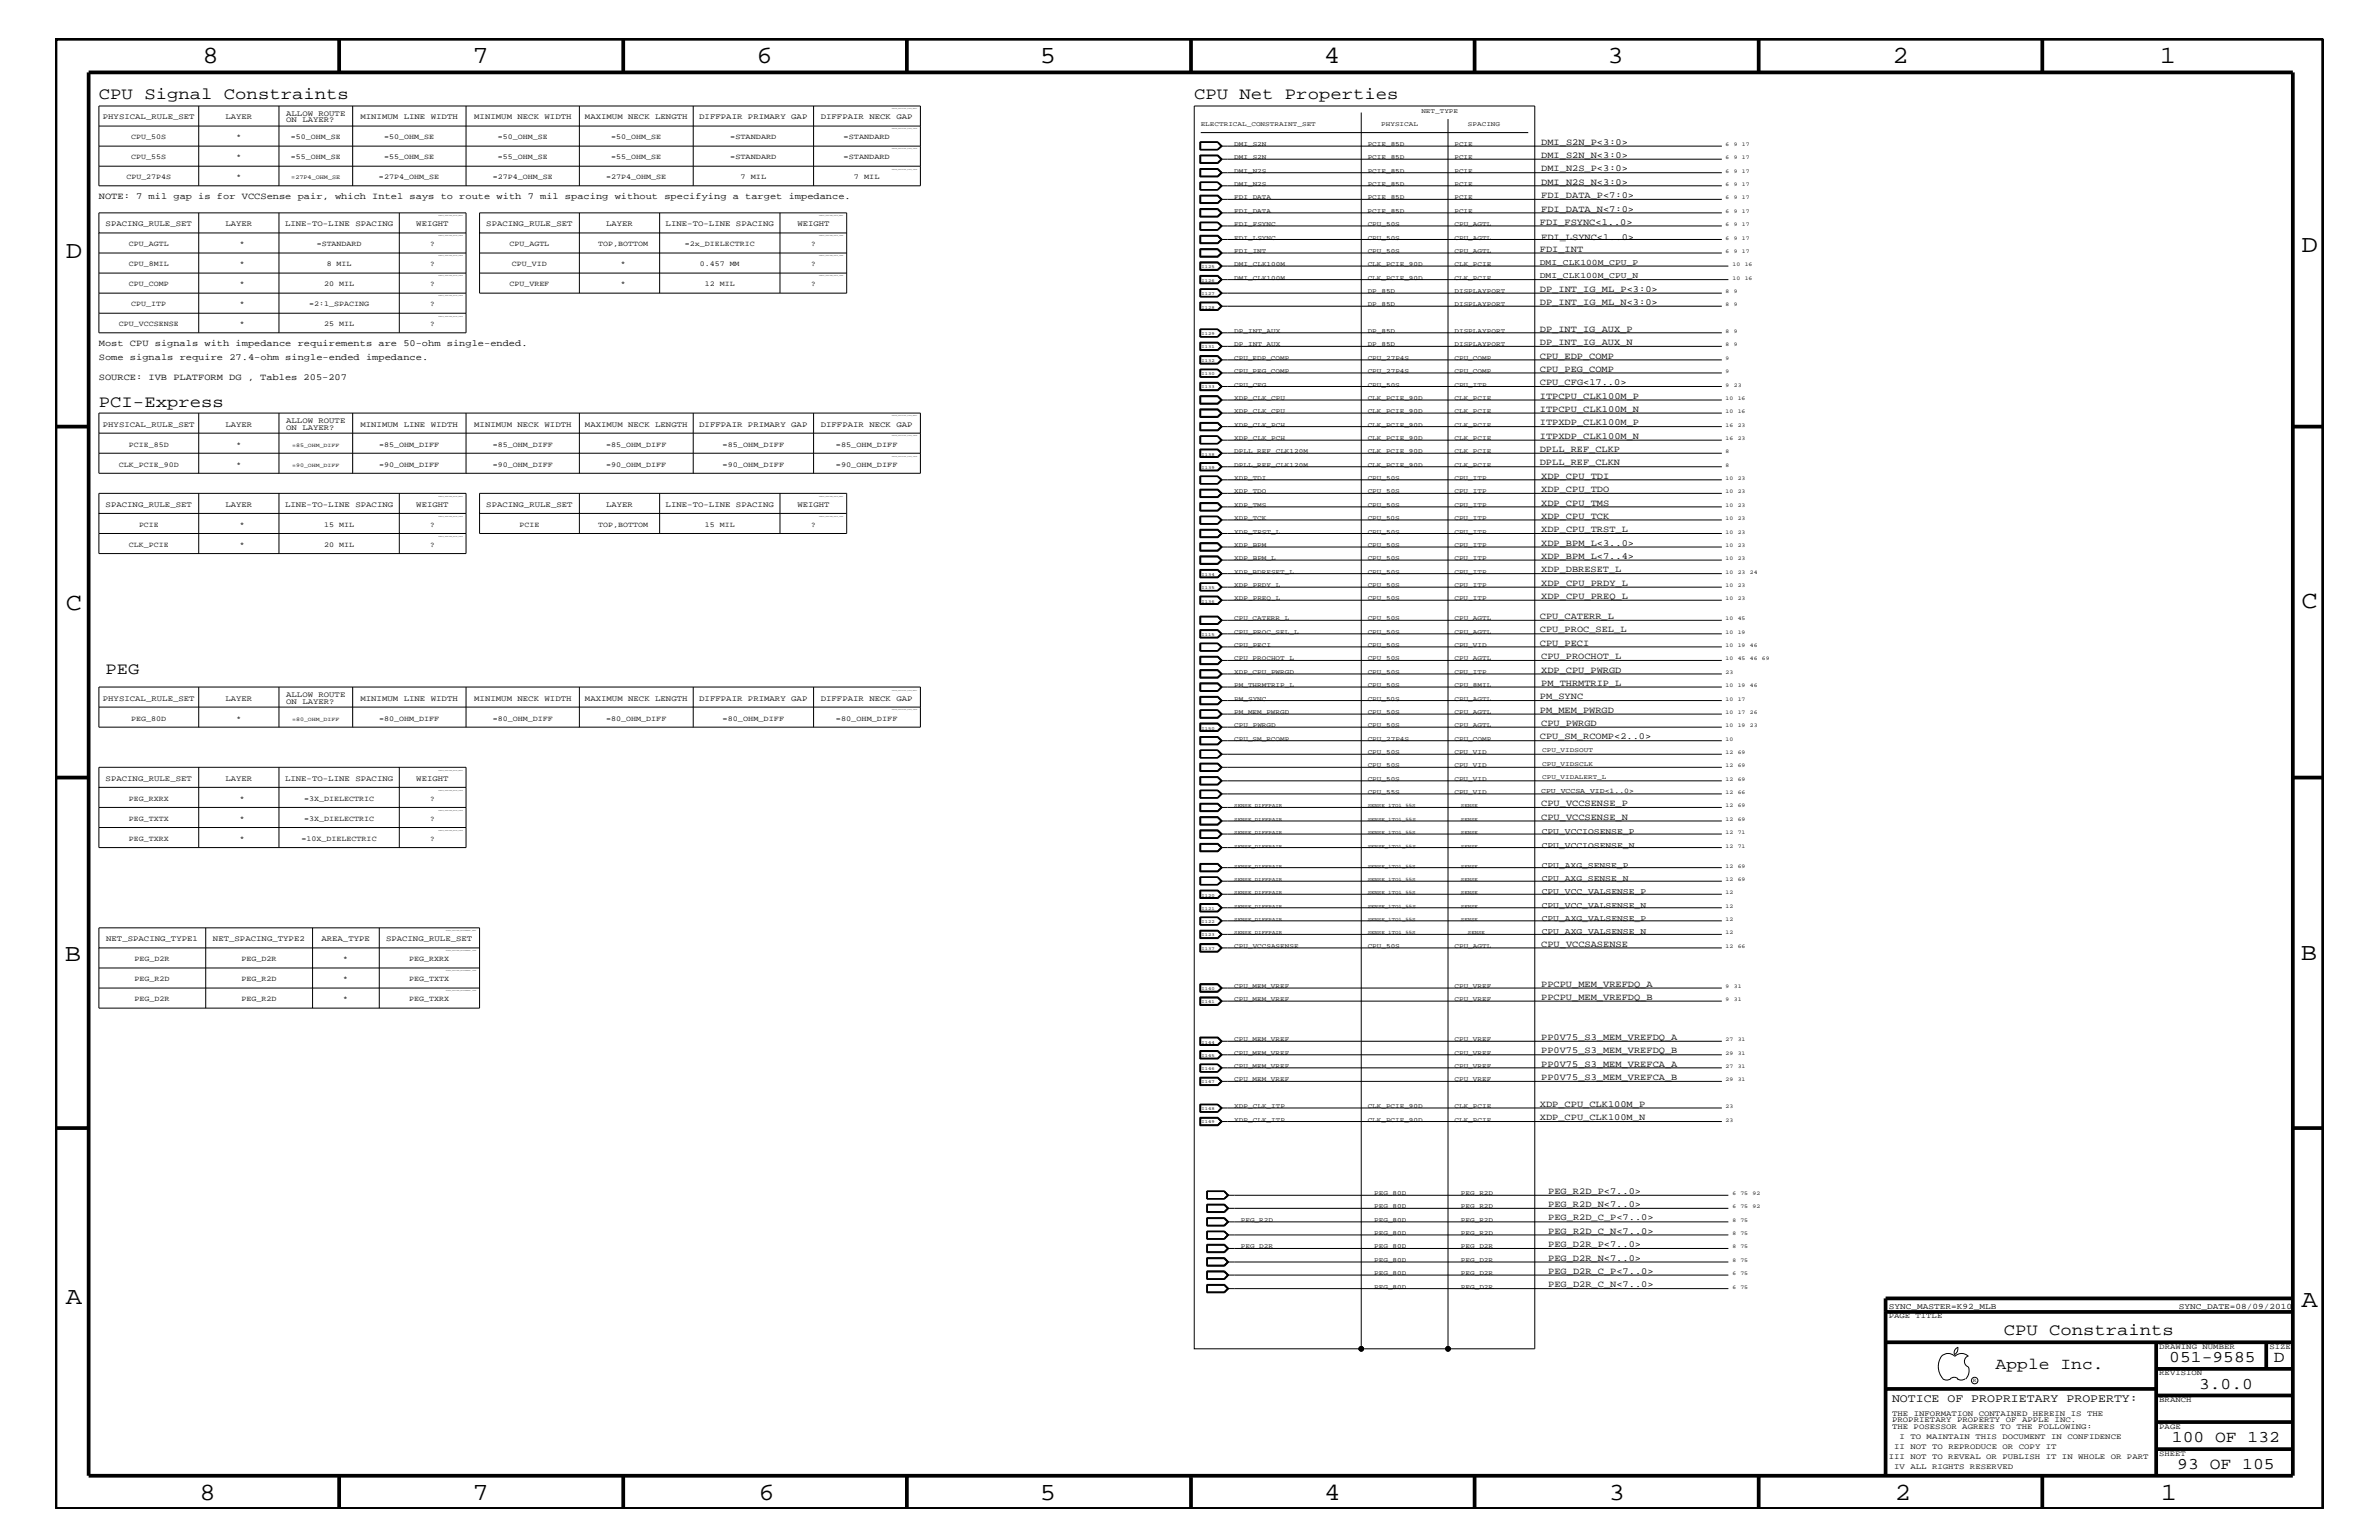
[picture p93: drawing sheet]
<svg xmlns="http://www.w3.org/2000/svg" width="432mm" height="279mm" viewBox="0 0 432 279" stroke-linecap="round" stroke-linejoin="round" font-family="sans-serif">
<defs><g id="words">
<g font-size="4.5">
<text x="36.7" y="11.5">8</text>
<text x="85.8" y="11.5">7</text>
<text x="137.3" y="11.5">6</text>
<text x="188.7" y="11.5">5</text>
<text x="240.3" y="11.5">4</text>
<text x="291.8" y="11.5">3</text>
<text x="343.5" y="11.5">2</text>
<text x="392" y="11.5">1</text>
<text x="11.9" y="46.8">D</text>
<text x="417.7" y="45.7">D</text>
<text x="11.9" y="110.6">C</text>
<text x="417.8" y="110.3">C</text>
<text x="11.8" y="174.3">B</text>
<text x="417.6" y="174.2">B</text>
<text x="11.9" y="236.7">A</text>
<text x="417.8" y="237.1">A</text>
<text x="36.2" y="272.1">8</text>
<text x="85.8" y="272.1">7</text>
<text x="137.7" y="272.1">6</text>
<text x="188.7" y="272.1">5</text>
<text x="240.4" y="272.1">4</text>
<text x="292" y="272.1">3</text>
<text x="343.9" y="272.1">2</text>
<text x="392.2" y="272.1">1</text>
</g>
<g font-size="3">
<text x="17.9" y="18">CPU Signal Constraints</text>
<text x="216.7" y="18">CPU Net Properties</text>
<text x="17.9" y="73.8">PCI-Express</text>
<text x="19.1" y="122.3">PEG</text>
<text x="363.7" y="242.3">CPU Constraints</text>
<text x="362.2" y="248.4">Apple Inc.</text>
<text x="393.7" y="247.1">051-9585</text>
<text x="399.2" y="252">3.0.0</text>
<text x="412.7" y="247.1">D</text>
<text x="394.2" y="261.6">100 OF 132</text>
<text x="395.2" y="266.6">93 OF 105</text>
</g>
<text font-size="2.1" x="343.4" y="254.4">NOTICE OF PROPRIETARY PROPERTY:</text>
<g font-size="1.7">
<text x="279.7" y="26.3">DMI_S2N_P&lt;3:0&gt;</text>
<text x="279.7" y="28.6">DMI_S2N_N&lt;3:0&gt;</text>
<text x="279.7" y="33.6">DMI_N2S_N&lt;3:0&gt;</text>
<text x="279.7" y="31.1">DMI_N2S_P&lt;3:0&gt;</text>
<text x="279.7" y="35.9">FDI_DATA_P&lt;7:0&gt;</text>
<text x="17.9" y="36.2">NOTE: 7 mil gap is for VCCSense pair, which Intel says to route with 7 mil spacing without specifying a target impedance.</text>
<text x="279.5" y="40.8">FDI_FSYNC&lt;1..0&gt;</text>
<text x="279.7" y="38.4">FDI_DATA_N&lt;7:0&gt;</text>
<text x="279.5" y="45.7">FDI_INT</text>
<text x="279.7" y="43.5">FDI_LSYNC&lt;1..0&gt;</text>
<text x="279.5" y="52.9">DP_INT_IG_ML_P&lt;3:0&gt;</text>
<text x="279.5" y="55.3">DP_INT_IG_ML_N&lt;3:0&gt;</text>
<text x="17.9" y="65.3">Some signals require 27.4-ohm single-ended impedance.</text>
<text x="17.9" y="62.9">Most CPU signals with impedance requirements are 50-ohm single-ended.</text>
<text x="279.5" y="60.2">DP_INT_IG_AUX_P</text>
<text x="279.5" y="62.6">DP_INT_IG_AUX_N</text>
<text x="279.5" y="65.1">CPU_EDP_COMP</text>
<text x="17.9" y="68.9">SOURCE: IVB PLATFORM DG , Tables 205-207</text>
<text x="279.5" y="67.5">CPU_PEG_COMP</text>
<text x="279.5" y="69.9">CPU_CFG&lt;17..0&gt;</text>
<text x="279.5" y="72.3">ITPCPU_CLK100M_P</text>
<text x="279.5" y="77.2">ITPXDP_CLK100M_P</text>
<text x="279.5" y="74.7">ITPCPU_CLK100M_N</text>
<text x="279.5" y="82">DPLL_REF_CLKP</text>
<text x="279.5" y="79.6">ITPXDP_CLK100M_N</text>
<text x="279.5" y="84.4">DPLL_REF_CLKN</text>
<text x="279.7" y="86.9">XDP_CPU_TDI</text>
<text x="279.7" y="89.3">XDP_CPU_TDO</text>
<text x="279.7" y="91.7">XDP_CPU_TMS</text>
<text x="279.7" y="94.2">XDP_CPU_TCK</text>
<text x="279.7" y="96.5">XDP_CPU_TRST_L</text>
<text x="279.7" y="101.4">XDP_BPM_L&lt;7..4&gt;</text>
<text x="279.7" y="99">XDP_BPM_L&lt;3..0&gt;</text>
<text x="279.7" y="106.3">XDP_CPU_PRDY_L</text>
<text x="279.7" y="103.8">XDP_DBRESET_L</text>
<text x="279.5" y="112.3">CPU_CATERR_L</text>
<text x="279.7" y="108.7">XDP_CPU_PREQ_L</text>
<text x="279.5" y="117.2">CPU_PECI</text>
<text x="279.5" y="114.8">CPU_PROC_SEL_L</text>
<text x="279.7" y="119.6">CPU_PROCHOT_L</text>
<text x="279.7" y="122">XDP_CPU_PWRGD</text>
<text x="279.7" y="124.4">PM_THRMTRIP_L</text>
<text x="279.5" y="129.3">PM_MEM_PWRGD</text>
<text x="279.5" y="126.9">PM_SYNC</text>
<text x="279.7" y="131.7">CPU_PWRGD</text>
<text x="279.5" y="134.1">CPU_SM_RCOMP&lt;2..0&gt;</text>
<text x="279.7" y="146.2">CPU_VCCSENSE_P</text>
<text x="279.7" y="148.7">CPU_VCCSENSE_N</text>
<text x="279.7" y="171.7">CPU_VCCSASENSE</text>
<text x="279.7" y="179">PPCPU_MEM_VREFDQ_A</text>
<text x="279.7" y="181.4">PPCPU_MEM_VREFDQ_B</text>
<text x="279.7" y="188.7">PP0V75_S3_MEM_VREFDQ_A</text>
<text x="279.7" y="191.1">PP0V75_S3_MEM_VREFDQ_B</text>
<text x="279.7" y="195.9">PP0V75_S3_MEM_VREFCA_B</text>
<text x="279.7" y="193.6">PP0V75_S3_MEM_VREFCA_A</text>
<text x="279.5" y="203.2">XDP_CPU_CLK100M_N</text>
<text x="279.5" y="200.9">XDP_CPU_CLK100M_P</text>
<text x="281" y="221.4">PEG_R2D_C_P&lt;7..0&gt;</text>
<text x="281" y="216.6">PEG_R2D_P&lt;7..0&gt;</text>
<text x="281" y="219">PEG_R2D_N&lt;7..0&gt;</text>
<text x="281" y="223.9">PEG_R2D_C_N&lt;7..0&gt;</text>
<text x="281" y="226.3">PEG_D2R_P&lt;7..0&gt;</text>
<text x="281" y="233.5">PEG_D2R_C_N&lt;7..0&gt;</text>
<text x="281" y="231.1">PEG_D2R_C_P&lt;7..0&gt;</text>
<text x="281" y="228.7">PEG_D2R_N&lt;7..0&gt;</text>
</g>
<g font-size="1.5">
<text x="279.5" y="48">DMI_CLK100M_CPU_P</text>
<text x="279.5" y="50.5">DMI_CLK100M_CPU_N</text>
<text x="279.8" y="151.3">CPU_VCCIOSENSE_P</text>
<text x="279.8" y="153.8">CPU_VCCIOSENSE_N</text>
<text x="279.8" y="159.9">CPU_AXG_SENSE_N</text>
<text x="279.8" y="157.4">CPU_AXG_SENSE_P</text>
<text x="279.8" y="162.2">CPU_VCC_VALSENSE_P</text>
<text x="279.8" y="164.7">CPU_VCC_VALSENSE_N</text>
<text x="279.8" y="167.1">CPU_AXG_VALSENSE_P</text>
<text x="279.8" y="169.5">CPU_AXG_VALSENSE_N</text>
<text x="342.8" y="237.4">SYNC_MASTER=K92_MLB</text>
<text x="395.5" y="237.4">SYNC_DATE=08/09/2010</text>
</g>
<g font-size="1.4">
<text x="18.7" y="21.6">PHYSICAL_RULE_SET</text>
<text x="40.9" y="21.6">LAYER</text>
<text x="51.9" y="21">ALLOW ROUTE</text>
<text x="51.9" y="22.2">ON LAYER?</text>
<text x="65.4" y="21.6">MINIMUM LINE WIDTH</text>
<text x="86.1" y="21.6">MINIMUM NECK WIDTH</text>
<text x="106.2" y="21.6">MAXIMUM NECK LENGTH</text>
<text x="126.9" y="21.6">DIFFPAIR PRIMARY GAP</text>
<text x="149" y="21.6">DIFFPAIR NECK GAP</text>
<text x="23.8" y="25.3">CPU_50S</text>
<text x="23.8" y="28.9">CPU_55S</text>
<text x="42.9" y="25.3">*</text>
<text x="42.9" y="28.9">*</text>
<text x="52.8" y="25.3">=50_OHM_SE</text>
<text x="52.8" y="28.9">=55_OHM_SE</text>
<text x="69.7" y="28.9">=55_OHM_SE</text>
<text x="69.7" y="25.3">=50_OHM_SE</text>
<text x="90.4" y="28.9">=55_OHM_SE</text>
<text x="90.4" y="25.3">=50_OHM_SE</text>
<text x="111" y="28.9">=55_OHM_SE</text>
<text x="111" y="25.3">=50_OHM_SE</text>
<text x="132.5" y="25.3">=STANDARD</text>
<text x="132.5" y="28.9">=STANDARD</text>
<text x="153.1" y="25.3">=STANDARD</text>
<text x="153.1" y="28.9">=STANDARD</text>
<text x="22.9" y="32.5">CPU_27P4S</text>
<text x="42.9" y="32.5">*</text>
<text x="68.8" y="32.5">=27P4_OHM_SE</text>
<text x="89.5" y="32.5">=27P4_OHM_SE</text>
<text x="110" y="32.5">=27P4_OHM_SE</text>
<text x="134.4" y="32.5">7 MIL</text>
<text x="155" y="32.5">7 MIL</text>
<text x="19.2" y="41">SPACING_RULE_SET</text>
<text x="40.9" y="41">LAYER</text>
<text x="51.7" y="41">LINE-TO-LINE SPACING</text>
<text x="75.6" y="41">WEIGHT</text>
<text x="88.3" y="41">SPACING_RULE_SET</text>
<text x="110" y="41">LAYER</text>
<text x="120.8" y="41">LINE-TO-LINE SPACING</text>
<text x="144.7" y="41">WEIGHT</text>
<text x="23.4" y="44.6">CPU_AGTL</text>
<text x="43.5" y="44.6">*</text>
<text x="57.5" y="44.6">=STANDARD</text>
<text x="78.1" y="44.6">?</text>
<text x="92.5" y="44.6">CPU_AGTL</text>
<text x="108.6" y="44.6">TOP,BOTTOM</text>
<text x="124.3" y="44.6">=2x_DIELECTRIC</text>
<text x="147.2" y="44.6">?</text>
<text x="23.4" y="51.9">CPU_COMP</text>
<text x="23.4" y="48.3">CPU_8MIL</text>
<text x="43.5" y="51.9">*</text>
<text x="43.5" y="48.3">*</text>
<text x="58.8" y="51.9">20 MIL</text>
<text x="59.3" y="48.3">8 MIL</text>
<text x="78.1" y="51.9">?</text>
<text x="78.1" y="48.3">?</text>
<text x="92.5" y="51.9">CPU_VREF</text>
<text x="92.9" y="48.3">CPU_VID</text>
<text x="112.7" y="48.3">*</text>
<text x="112.7" y="51.9">*</text>
<text x="127" y="48.3">0.457 MM</text>
<text x="127.9" y="51.9">12 MIL</text>
<text x="147.2" y="48.3">?</text>
<text x="147.2" y="51.9">?</text>
<text x="21.5" y="59.2">CPU_VCCSENSE</text>
<text x="23.8" y="55.6">CPU_ITP</text>
<text x="43.5" y="59.2">*</text>
<text x="43.5" y="55.6">*</text>
<text x="56.1" y="55.6">=2:1_SPACING</text>
<text x="58.8" y="59.2">25 MIL</text>
<text x="78.1" y="59.2">?</text>
<text x="78.1" y="55.6">?</text>
<text x="18.7" y="77.4">PHYSICAL_RULE_SET</text>
<text x="40.9" y="77.4">LAYER</text>
<text x="51.9" y="76.8">ALLOW ROUTE</text>
<text x="65.4" y="77.4">MINIMUM LINE WIDTH</text>
<text x="86.1" y="77.4">MINIMUM NECK WIDTH</text>
<text x="106.2" y="77.4">MAXIMUM NECK LENGTH</text>
<text x="126.9" y="77.4">DIFFPAIR PRIMARY GAP</text>
<text x="149" y="77.4">DIFFPAIR NECK GAP</text>
<text x="23.4" y="81.1">PCIE_85D</text>
<text x="42.9" y="81.1">*</text>
<text x="51.9" y="78">ON LAYER?</text>
<text x="68.8" y="81.1">=85_OHM_DIFF</text>
<text x="89.4" y="81.1">=85_OHM_DIFF</text>
<text x="110" y="81.1">=85_OHM_DIFF</text>
<text x="131.1" y="81.1">=85_OHM_DIFF</text>
<text x="151.7" y="81.1">=85_OHM_DIFF</text>
<text x="21.5" y="84.7">CLK_PCIE_90D</text>
<text x="42.9" y="84.7">*</text>
<text x="68.8" y="84.7">=90_OHM_DIFF</text>
<text x="89.4" y="84.7">=90_OHM_DIFF</text>
<text x="110" y="84.7">=90_OHM_DIFF</text>
<text x="131.1" y="84.7">=90_OHM_DIFF</text>
<text x="151.7" y="84.7">=90_OHM_DIFF</text>
<text x="19.2" y="92">SPACING_RULE_SET</text>
<text x="25.2" y="95.6">PCIE</text>
<text x="40.9" y="92">LAYER</text>
<text x="43.5" y="95.6">*</text>
<text x="51.7" y="92">LINE-TO-LINE SPACING</text>
<text x="58.8" y="95.6">15 MIL</text>
<text x="75.6" y="92">WEIGHT</text>
<text x="78.1" y="95.6">?</text>
<text x="88.3" y="92">SPACING_RULE_SET</text>
<text x="94.3" y="95.6">PCIE</text>
<text x="108.6" y="95.6">TOP,BOTTOM</text>
<text x="110" y="92">LAYER</text>
<text x="120.8" y="92">LINE-TO-LINE SPACING</text>
<text x="127.9" y="95.6">15 MIL</text>
<text x="144.7" y="92">WEIGHT</text>
<text x="147.2" y="95.6">?</text>
<text x="23.4" y="99.3">CLK_PCIE</text>
<text x="43.5" y="99.3">*</text>
<text x="58.8" y="99.3">20 MIL</text>
<text x="78.1" y="99.3">?</text>
<text x="18.7" y="127.1">PHYSICAL_RULE_SET</text>
<text x="23.8" y="130.8">PEG_80D</text>
<text x="40.9" y="127.1">LAYER</text>
<text x="42.9" y="130.8">*</text>
<text x="51.9" y="126.5">ALLOW ROUTE</text>
<text x="51.9" y="127.7">ON LAYER?</text>
<text x="65.4" y="127.1">MINIMUM LINE WIDTH</text>
<text x="68.8" y="130.8">=80_OHM_DIFF</text>
<text x="86.1" y="127.1">MINIMUM NECK WIDTH</text>
<text x="89.5" y="130.8">=80_OHM_DIFF</text>
<text x="106.2" y="127.1">MAXIMUM NECK LENGTH</text>
<text x="110" y="130.8">=80_OHM_DIFF</text>
<text x="126.9" y="127.1">DIFFPAIR PRIMARY GAP</text>
<text x="131.1" y="130.8">=80_OHM_DIFF</text>
<text x="149" y="127.1">DIFFPAIR NECK GAP</text>
<text x="151.7" y="130.8">=80_OHM_DIFF</text>
<text x="19.2" y="141.7">SPACING_RULE_SET</text>
<text x="40.9" y="141.7">LAYER</text>
<text x="51.7" y="141.7">LINE-TO-LINE SPACING</text>
<text x="75.6" y="141.7">WEIGHT</text>
<text x="23.4" y="149">PEG_TXTX</text>
<text x="23.4" y="145.3">PEG_RXRX</text>
<text x="43.5" y="149">*</text>
<text x="43.5" y="145.3">*</text>
<text x="55.2" y="149">=3X_DIELECTRIC</text>
<text x="55.2" y="145.3">=3X_DIELECTRIC</text>
<text x="78.1" y="149">?</text>
<text x="78.1" y="145.3">?</text>
<text x="23.4" y="152.6">PEG_TXRX</text>
<text x="43.5" y="152.6">*</text>
<text x="54.7" y="152.6">=10X_DIELECTRIC</text>
<text x="78.1" y="152.6">?</text>
<text x="19.3" y="170.7">NET_SPACING_TYPE1</text>
<text x="38.7" y="170.7">NET_SPACING_TYPE2</text>
<text x="58.3" y="170.7">AREA_TYPE</text>
<text x="70.1" y="170.7">SPACING_RULE_SET</text>
<text x="24.4" y="178">PEG_R2D</text>
<text x="24.4" y="174.4">PEG_D2R</text>
<text x="43.8" y="178">PEG_R2D</text>
<text x="43.8" y="174.4">PEG_D2R</text>
<text x="62.3" y="178">*</text>
<text x="62.3" y="174.4">*</text>
<text x="74.3" y="178">PEG_TXTX</text>
<text x="74.3" y="174.4">PEG_RXRX</text>
<text x="24.4" y="181.6">PEG_D2R</text>
<text x="43.8" y="181.6">PEG_R2D</text>
<text x="62.3" y="181.6">*</text>
<text x="74.3" y="181.6">PEG_TXRX</text>
<text x="342.8" y="239.2">PAGE TITLE</text>
<text x="391.9" y="244.7">DRAWING NUMBER</text>
<text x="411.9" y="244.7">SIZE</text>
<text x="391.9" y="249.5">REVISION</text>
<text x="343.4" y="256.8">THE INFORMATION CONTAINED HEREIN IS THE</text>
<text x="391.9" y="254.4">BRANCH</text>
<text x="343.4" y="259.3">THE POSESSOR AGREES TO THE FOLLOWING:</text>
<text x="343.4" y="258">PROPRIETARY PROPERTY OF APPLE INC.</text>
<text x="343.8" y="262.9">II NOT TO REPRODUCE OR COPY IT</text>
<text x="344.8" y="261.1">I TO MAINTAIN THIS DOCUMENT IN CONFIDENCE</text>
<text x="391.9" y="259.3">PAGE</text>
<text x="342.8" y="264.7">III NOT TO REVEAL OR PUBLISH IT IN WHOLE OR PART</text>
<text x="343.8" y="266.6">IV ALL RIGHTS RESERVED</text>
<text x="391.9" y="264.1">SHEET</text>
</g>
<text font-size="1.3" x="279.7" y="143.9">CPU_VCCSA_VID&lt;1..0&gt;</text>
<g font-size="1.2">
<text x="217.9" y="22.9">ELECTRICAL_CONSTRAINT_SET</text>
<text x="250.7" y="22.9">PHYSICAL</text>
<text x="258" y="20.4">NET_TYPE</text>
<text x="266.4" y="22.9">SPACING</text>
<text x="224" y="26.5">DMI_S2N</text>
<text x="224" y="28.9">DMI_S2N</text>
<text x="248.2" y="26.5">PCIE_85D</text>
<text x="248.2" y="28.9">PCIE_85D</text>
<text x="264" y="26.5">PCIE</text>
<text x="264" y="28.9">PCIE</text>
<text x="224" y="33.7">DMI_N2S</text>
<text x="224" y="31.4">DMI_N2S</text>
<text x="248.2" y="33.7">PCIE_85D</text>
<text x="248.2" y="31.4">PCIE_85D</text>
<text x="264" y="33.7">PCIE</text>
<text x="264" y="31.4">PCIE</text>
<text x="224" y="38.6">FDI_DATA</text>
<text x="224" y="36.2">FDI_DATA</text>
<text x="224" y="41">FDI_FSYNC</text>
<text x="248.2" y="38.6">PCIE_85D</text>
<text x="248.2" y="41">CPU_50S</text>
<text x="248.2" y="36.2">PCIE_85D</text>
<text x="264" y="41">CPU_AGTL</text>
<text x="264" y="38.6">PCIE</text>
<text x="264" y="36.2">PCIE</text>
<text x="224" y="45.9">FDI_INT</text>
<text x="224" y="43.5">FDI_LSYNC</text>
<text x="248.2" y="45.9">CPU_50S</text>
<text x="248.2" y="43.5">CPU_50S</text>
<text x="264" y="45.9">CPU_AGTL</text>
<text x="264" y="43.5">CPU_AGTL</text>
<text x="224" y="48.3">DMI_CLK100M</text>
<text x="224" y="50.7">DMI_CLK100M</text>
<text x="248.2" y="48.3">CLK_PCIE_90D</text>
<text x="248.2" y="50.7">CLK_PCIE_90D</text>
<text x="248.2" y="53.2">DP_85D</text>
<text x="264" y="48.3">CLK_PCIE</text>
<text x="264" y="50.7">CLK_PCIE</text>
<text x="264" y="53.2">DISPLAYPORT</text>
<text x="248.2" y="55.6">DP_85D</text>
<text x="264" y="55.6">DISPLAYPORT</text>
<text x="224" y="60.4">DP_INT_AUX</text>
<text x="224" y="62.9">DP_INT_AUX</text>
<text x="224" y="65.3">CPU_EDP_COMP</text>
<text x="248.2" y="65.3">CPU_27P4S</text>
<text x="248.2" y="60.4">DP_85D</text>
<text x="248.2" y="62.9">DP_85D</text>
<text x="264" y="65.3">CPU_COMP</text>
<text x="264" y="60.4">DISPLAYPORT</text>
<text x="264" y="62.9">DISPLAYPORT</text>
<text x="224" y="70.1">CPU_CFG</text>
<text x="224" y="67.7">CPU_PEG_COMP</text>
<text x="248.2" y="70.1">CPU_50S</text>
<text x="248.2" y="67.7">CPU_27P4S</text>
<text x="264" y="70.1">CPU_ITP</text>
<text x="264" y="67.7">CPU_COMP</text>
<text x="224" y="72.6">XDP_CLK_CPU</text>
<text x="224" y="77.4">XDP_CLK_PCH</text>
<text x="224" y="75">XDP_CLK_CPU</text>
<text x="248.2" y="72.6">CLK_PCIE_90D</text>
<text x="248.2" y="77.4">CLK_PCIE_90D</text>
<text x="248.2" y="75">CLK_PCIE_90D</text>
<text x="264" y="72.6">CLK_PCIE</text>
<text x="264" y="77.4">CLK_PCIE</text>
<text x="264" y="75">CLK_PCIE</text>
<text x="224" y="82.2">DPLL_REF_CLK120M</text>
<text x="224" y="79.9">XDP_CLK_PCH</text>
<text x="248.2" y="82.2">CLK_PCIE_90D</text>
<text x="248.2" y="79.9">CLK_PCIE_90D</text>
<text x="264" y="82.2">CLK_PCIE</text>
<text x="264" y="79.9">CLK_PCIE</text>
<text x="224" y="87.1">XDP_TDI</text>
<text x="224" y="89.5">XDP_TDO</text>
<text x="224" y="84.7">DPLL_REF_CLK120M</text>
<text x="248.2" y="87.1">CPU_50S</text>
<text x="248.2" y="89.5">CPU_50S</text>
<text x="248.2" y="84.7">CLK_PCIE_90D</text>
<text x="264" y="87.1">CPU_ITP</text>
<text x="264" y="89.5">CPU_ITP</text>
<text x="264" y="84.7">CLK_PCIE</text>
<text x="224" y="94.3">XDP_TCK</text>
<text x="224" y="92">XDP_TMS</text>
<text x="248.2" y="94.3">CPU_50S</text>
<text x="248.2" y="92">CPU_50S</text>
<text x="264" y="94.3">CPU_ITP</text>
<text x="264" y="92">CPU_ITP</text>
<text x="224" y="99.3">XDP_BPM</text>
<text x="224" y="101.6">XDP_BPM_L</text>
<text x="224" y="96.8">XDP_TRST_L</text>
<text x="248.2" y="96.8">CPU_50S</text>
<text x="248.2" y="99.3">CPU_50S</text>
<text x="248.2" y="101.6">CPU_50S</text>
<text x="264" y="101.6">CPU_ITP</text>
<text x="264" y="99.3">CPU_ITP</text>
<text x="264" y="96.8">CPU_ITP</text>
<text x="224" y="106.5">XDP_PRDY_L</text>
<text x="224" y="104.1">XDP_BDRESET_L</text>
<text x="248.2" y="106.5">CPU_50S</text>
<text x="248.2" y="104.1">CPU_50S</text>
<text x="264" y="104.1">CPU_ITP</text>
<text x="264" y="106.5">CPU_ITP</text>
<text x="224" y="108.9">XDP_PREQ_L</text>
<text x="224" y="112.6">CPU_CATERR_L</text>
<text x="248.2" y="112.6">CPU_50S</text>
<text x="248.2" y="108.9">CPU_50S</text>
<text x="264" y="108.9">CPU_ITP</text>
<text x="264" y="112.6">CPU_AGTL</text>
<text x="224" y="117.4">CPU_PECI</text>
<text x="224" y="115">CPU_PROC_SEL_L</text>
<text x="224" y="119.8">CPU_PROCHOT_L</text>
<text x="248.2" y="115">CPU_50S</text>
<text x="248.2" y="117.4">CPU_50S</text>
<text x="248.2" y="119.8">CPU_50S</text>
<text x="264" y="117.4">CPU_VID</text>
<text x="264" y="115">CPU_AGTL</text>
<text x="264" y="119.8">CPU_AGTL</text>
<text x="224" y="122.3">XDP_CPU_PWRGD</text>
<text x="224" y="124.7">PM_THRMTRIP_L</text>
<text x="248.2" y="122.3">CPU_50S</text>
<text x="248.2" y="124.7">CPU_50S</text>
<text x="264" y="122.3">CPU_ITP</text>
<text x="264" y="124.7">CPU_8MIL</text>
<text x="224" y="127.1">PM_SYNC</text>
<text x="224" y="131.9">CPU_PWRGD</text>
<text x="224" y="129.6">PM_MEM_PWRGD</text>
<text x="248.2" y="127.1">CPU_50S</text>
<text x="248.2" y="129.6">CPU_50S</text>
<text x="248.2" y="131.9">CPU_50S</text>
<text x="264" y="129.6">CPU_AGTL</text>
<text x="264" y="131.9">CPU_AGTL</text>
<text x="264" y="127.1">CPU_AGTL</text>
<text x="224" y="134.4">CPU_SM_RCOMP</text>
<text x="248.2" y="136.8">CPU_50S</text>
<text x="248.2" y="134.4">CPU_27P4S</text>
<text x="264" y="136.8">CPU_VID</text>
<text x="264" y="134.4">CPU_COMP</text>
<text x="279.9" y="136.5">CPU_VIDSOUT</text>
<text x="248.2" y="139.2">CPU_50S</text>
<text x="248.2" y="141.7">CPU_50S</text>
<text x="264" y="139.2">CPU_VID</text>
<text x="264" y="141.7">CPU_VID</text>
<text x="279.9" y="139">CPU_VIDSCLK</text>
<text x="279.9" y="141.3">CPU_VIDALERT_L</text>
<text x="248.2" y="144">CPU_55S</text>
<text x="264" y="144">CPU_VID</text>
<text x="224" y="172">CPU_VCCSASENSE</text>
<text x="248.2" y="172">CPU_50S</text>
<text x="264" y="172">CPU_AGTL</text>
<text x="224" y="179.3">CPU_MEM_VREF</text>
<text x="264" y="179.3">CPU_VREF</text>
<text x="224" y="181.6">CPU_MEM_VREF</text>
<text x="264" y="181.6">CPU_VREF</text>
<text x="224" y="188.9">CPU_MEM_VREF</text>
<text x="224" y="191.4">CPU_MEM_VREF</text>
<text x="264" y="188.9">CPU_VREF</text>
<text x="264" y="191.4">CPU_VREF</text>
<text x="224" y="196.2">CPU_MEM_VREF</text>
<text x="224" y="193.7">CPU_MEM_VREF</text>
<text x="264" y="196.2">CPU_VREF</text>
<text x="264" y="193.7">CPU_VREF</text>
<text x="224" y="203.5">XDP_CLK_ITP</text>
<text x="224" y="201">XDP_CLK_ITP</text>
<text x="248.2" y="203.5">CLK_PCIE_90D</text>
<text x="248.2" y="201">CLK_PCIE_90D</text>
<text x="264" y="203.5">CLK_PCIE</text>
<text x="264" y="201">CLK_PCIE</text>
<text x="225.2" y="221.7">PEG_R2D</text>
<text x="249.4" y="216.9">PEG_80D</text>
<text x="249.4" y="219.2">PEG_80D</text>
<text x="249.4" y="221.7">PEG_80D</text>
<text x="265.2" y="216.9">PEG_R2D</text>
<text x="265.2" y="221.7">PEG_R2D</text>
<text x="265.2" y="219.2">PEG_R2D</text>
<text x="225.2" y="226.5">PEG_D2R</text>
<text x="249.4" y="226.5">PEG_80D</text>
<text x="249.4" y="224.1">PEG_80D</text>
<text x="265.2" y="226.5">PEG_D2R</text>
<text x="265.2" y="224.1">PEG_R2D</text>
<text x="249.4" y="233.8">PEG_80D</text>
<text x="249.4" y="229">PEG_80D</text>
<text x="249.4" y="231.3">PEG_80D</text>
<text x="265.2" y="229">PEG_D2R</text>
<text x="265.2" y="231.3">PEG_D2R</text>
<text x="265.2" y="233.8">PEG_D2R</text>
</g>
<text font-size="1.1" x="52.9" y="32.5">=27P4_OHM_SE</text>
<g font-size="1">
<text x="313.2" y="26.5">6</text>
<text x="313.2" y="28.9">6</text>
<text x="314.7" y="26.5">9</text>
<text x="314.7" y="28.9">9</text>
<text x="316.1" y="26.5">17</text>
<text x="316.1" y="28.9">17</text>
<text x="313.2" y="33.7">6</text>
<text x="313.2" y="31.4">6</text>
<text x="314.7" y="33.7">9</text>
<text x="314.7" y="31.4">9</text>
<text x="316.1" y="33.7">17</text>
<text x="316.1" y="31.4">17</text>
<text x="313.2" y="41">6</text>
<text x="313.2" y="36.2">6</text>
<text x="313.2" y="38.6">6</text>
<text x="314.7" y="41">9</text>
<text x="314.7" y="36.2">9</text>
<text x="314.7" y="38.6">9</text>
<text x="316.1" y="41">17</text>
<text x="316.1" y="38.6">17</text>
<text x="316.1" y="36.2">17</text>
<text x="313.2" y="45.9">6</text>
<text x="313.2" y="43.5">6</text>
<text x="314.7" y="45.9">9</text>
<text x="314.7" y="43.5">9</text>
<text x="316.1" y="45.9">17</text>
<text x="316.1" y="43.5">17</text>
<text x="313.2" y="53.2">8</text>
<text x="314.5" y="48.3">10</text>
<text x="314.5" y="50.7">10</text>
<text x="314.7" y="53.2">9</text>
<text x="316.7" y="48.3">16</text>
<text x="316.7" y="50.7">16</text>
<text x="313.2" y="55.6">8</text>
<text x="314.7" y="55.6">9</text>
<text x="313.2" y="60.4">8</text>
<text x="313.2" y="65.3">9</text>
<text x="313.2" y="62.9">8</text>
<text x="314.7" y="60.4">9</text>
<text x="314.7" y="62.9">9</text>
<text x="313.2" y="70.1">9</text>
<text x="313.2" y="67.7">9</text>
<text x="314.7" y="70.1">23</text>
<text x="313.2" y="72.6">10</text>
<text x="313.2" y="77.4">16</text>
<text x="313.2" y="75">10</text>
<text x="315.4" y="77.4">23</text>
<text x="315.4" y="72.6">16</text>
<text x="315.4" y="75">16</text>
<text x="53" y="81.1">=85_OHM_DIFF</text>
<text x="313.2" y="82.2">8</text>
<text x="313.2" y="79.9">16</text>
<text x="315.4" y="79.9">23</text>
<text x="53" y="84.7">=90_OHM_DIFF</text>
<text x="313.2" y="87.1">10</text>
<text x="313.2" y="84.7">8</text>
<text x="313.2" y="89.5">10</text>
<text x="315.4" y="87.1">23</text>
<text x="315.4" y="89.5">23</text>
<text x="313.2" y="94.3">10</text>
<text x="313.2" y="92">10</text>
<text x="315.4" y="92">23</text>
<text x="315.4" y="94.3">23</text>
<text x="313.2" y="101.6">10</text>
<text x="313.2" y="96.8">10</text>
<text x="313.2" y="99.3">10</text>
<text x="315.4" y="101.6">23</text>
<text x="315.4" y="96.8">23</text>
<text x="315.4" y="99.3">23</text>
<text x="313.2" y="106.5">10</text>
<text x="313.2" y="104.1">10</text>
<text x="315.4" y="106.5">23</text>
<text x="315.4" y="104.1">23</text>
<text x="317.6" y="104.1">24</text>
<text x="313.2" y="112.6">10</text>
<text x="313.2" y="108.9">10</text>
<text x="315.4" y="108.9">23</text>
<text x="315.4" y="112.6">45</text>
<text x="313.2" y="115">10</text>
<text x="313.2" y="117.4">10</text>
<text x="313.2" y="119.8">10</text>
<text x="315.4" y="115">19</text>
<text x="315.4" y="117.4">19</text>
<text x="315.4" y="119.8">45</text>
<text x="317.6" y="117.4">46</text>
<text x="317.6" y="119.8">46</text>
<text x="319.8" y="119.8">69</text>
<text x="313.2" y="122.3">23</text>
<text x="313.2" y="124.7">10</text>
<text x="315.4" y="124.7">19</text>
<text x="317.6" y="124.7">46</text>
<text x="53" y="130.8">=80_OHM_DIFF</text>
<text x="313.2" y="129.6">10</text>
<text x="313.2" y="131.9">10</text>
<text x="313.2" y="127.1">10</text>
<text x="315.4" y="129.6">17</text>
<text x="315.4" y="131.9">19</text>
<text x="315.4" y="127.1">17</text>
<text x="317.6" y="129.6">26</text>
<text x="317.6" y="131.9">23</text>
<text x="313.2" y="134.4">10</text>
<text x="313.2" y="136.8">12</text>
<text x="315.4" y="136.8">69</text>
<text x="313.2" y="139.2">12</text>
<text x="313.2" y="141.7">12</text>
<text x="315.4" y="139.2">69</text>
<text x="315.4" y="141.7">69</text>
<text x="313.2" y="144">12</text>
<text x="313.2" y="146.5">12</text>
<text x="313.2" y="149">12</text>
<text x="315.4" y="144">66</text>
<text x="315.4" y="146.5">69</text>
<text x="315.4" y="149">69</text>
<text x="313.2" y="151.3">12</text>
<text x="313.2" y="153.8">12</text>
<text x="315.4" y="151.3">71</text>
<text x="315.4" y="153.8">71</text>
<text x="313.2" y="159.9">12</text>
<text x="313.2" y="157.4">12</text>
<text x="315.4" y="159.9">69</text>
<text x="315.4" y="157.4">69</text>
<text x="313.2" y="162.2">12</text>
<text x="313.2" y="164.7">12</text>
<text x="313.2" y="167.1">12</text>
<text x="313.2" y="169.5">12</text>
<text x="313.2" y="172">12</text>
<text x="315.4" y="172">66</text>
<text x="313.2" y="179.3">9</text>
<text x="314.7" y="179.3">31</text>
<text x="313.2" y="181.6">9</text>
<text x="314.7" y="181.6">31</text>
<text x="313.2" y="188.9">27</text>
<text x="313.2" y="191.4">29</text>
<text x="315.4" y="188.9">31</text>
<text x="315.4" y="191.4">31</text>
<text x="313.2" y="193.7">27</text>
<text x="313.2" y="196.2">29</text>
<text x="315.4" y="196.2">31</text>
<text x="315.4" y="193.7">31</text>
<text x="313.2" y="203.5">23</text>
<text x="313.2" y="201">23</text>
<text x="314.5" y="216.9">6</text>
<text x="314.5" y="219.2">6</text>
<text x="314.5" y="221.7">8</text>
<text x="315.9" y="216.9">75</text>
<text x="315.9" y="219.2">75</text>
<text x="315.9" y="221.7">75</text>
<text x="318.1" y="216.9">92</text>
<text x="318.1" y="219.2">92</text>
<text x="314.5" y="226.5">8</text>
<text x="314.5" y="224.1">8</text>
<text x="315.9" y="226.5">75</text>
<text x="315.9" y="224.1">75</text>
<text x="314.5" y="233.8">6</text>
<text x="314.5" y="229">8</text>
<text x="314.5" y="231.3">6</text>
<text x="315.9" y="233.8">75</text>
<text x="315.9" y="229">75</text>
<text x="315.9" y="231.3">75</text>
<text x="358.1" y="250.7">R</text>
</g>
<g font-size=".9">
<text x="224" y="146.5">SENSE_DIFFPAIR</text>
<text x="224" y="149">SENSE_DIFFPAIR</text>
<text x="248.2" y="146.5">SENSE_1TO1_55S</text>
<text x="248.3" y="149">SENSE_1TO1_55S</text>
<text x="265.2" y="146.5">SENSE</text>
<text x="265.2" y="149">SENSE</text>
<text x="224" y="151.3">SENSE_DIFFPAIR</text>
<text x="224" y="153.8">SENSE_DIFFPAIR</text>
<text x="248.2" y="151.3">SENSE_1TO1_55S</text>
<text x="248.3" y="153.8">SENSE_1TO1_55S</text>
<text x="265.2" y="151.3">SENSE</text>
<text x="265.2" y="153.8">SENSE</text>
<text x="224" y="159.9">SENSE_DIFFPAIR</text>
<text x="224" y="157.4">SENSE_DIFFPAIR</text>
<text x="248.2" y="159.9">SENSE_1TO1_55S</text>
<text x="248.2" y="157.4">SENSE_1TO1_55S</text>
<text x="265.2" y="159.9">SENSE</text>
<text x="265.2" y="157.4">SENSE</text>
<text x="224" y="162.2">SENSE_DIFFPAIR</text>
<text x="224" y="164.7">SENSE_DIFFPAIR</text>
<text x="224" y="167.1">SENSE_DIFFPAIR</text>
<text x="248.2" y="162.2">SENSE_1TO1_55S</text>
<text x="248.2" y="167.1">SENSE_1TO1_55S</text>
<text x="248.3" y="164.7">SENSE_1TO1_55S</text>
<text x="265.2" y="162.2">SENSE</text>
<text x="265.2" y="164.7">SENSE</text>
<text x="265.2" y="167.1">SENSE</text>
<text x="224" y="169.5">SENSE_DIFFPAIR</text>
<text x="248.2" y="169.5">SENSE_1TO1_55S</text>
<text x="266.4" y="169.5">SENSE</text>
</g>
<g font-size=".8">
<text x="218.1" y="48.7">I125</text>
<text x="218.1" y="51.1">I126</text>
<text x="218.1" y="53.5">I127</text>
<text x="218.1" y="56">I128</text>
<text x="218.1" y="60.8">I129</text>
<text x="218.1" y="63.2">I131</text>
<text x="218.1" y="65.6">I132</text>
<text x="218.1" y="68.1">I130</text>
<text x="218.1" y="70.5">I133</text>
<text x="218.1" y="82.7">I138</text>
<text x="218.1" y="85">I139</text>
<text x="218.1" y="104.4">I134</text>
<text x="218.1" y="106.9">I135</text>
<text x="218.1" y="109.3">I136</text>
<text x="218.1" y="115.3">I115</text>
<text x="218.1" y="132.4">I150</text>
<text x="218.1" y="162.7">I120</text>
<text x="218.1" y="165">I121</text>
<text x="218.1" y="167.5">I122</text>
<text x="218.1" y="169.9">I123</text>
<text x="218.1" y="172.3">I137</text>
<text x="218.1" y="179.6">I140</text>
<text x="218.1" y="182.1">I141</text>
<text x="218.1" y="189.3">I144</text>
<text x="218.1" y="191.7">I145</text>
<text x="218.1" y="194.2">I146</text>
<text x="218.1" y="196.5">I147</text>
<text x="218.1" y="201.5">I148</text>
<text x="218.1" y="203.8">I149</text>
</g>
<g font-size=".3">
<text x="161.9" y="23.5">TABLE_PHYSICAL_RULE_ITEM</text>
<text x="161.9" y="19.8">TABLE_PHYSICAL_RULE_HEAD</text>
<text x="161.9" y="27.1">TABLE_PHYSICAL_RULE_ITEM</text>
<text x="161.9" y="30.8">TABLE_PHYSICAL_RULE_ITEM</text>
<text x="79.6" y="39.2">TABLE_SPACING_RULE_HEAD</text>
<text x="148.7" y="39.2">TABLE_SPACING_RULE_HEAD</text>
<text x="79.6" y="42.9">TABLE_SPACING_RULE_ITEM</text>
<text x="79.6" y="46.5">TABLE_SPACING_RULE_ITEM</text>
<text x="148.7" y="46.5">TABLE_SPACING_RULE_ITEM</text>
<text x="148.7" y="42.9">TABLE_SPACING_RULE_ITEM</text>
<text x="79.6" y="53.8">TABLE_SPACING_RULE_ITEM</text>
<text x="79.6" y="50.2">TABLE_SPACING_RULE_ITEM</text>
<text x="148.7" y="50.2">TABLE_SPACING_RULE_ITEM</text>
<text x="79.6" y="57.4">TABLE_SPACING_RULE_ITEM</text>
<text x="161.9" y="75.6">TABLE_PHYSICAL_RULE_HEAD</text>
<text x="161.9" y="82.8">TABLE_PHYSICAL_RULE_ITEM</text>
<text x="161.9" y="79.2">TABLE_PHYSICAL_RULE_ITEM</text>
<text x="79.6" y="93.8">TABLE_SPACING_RULE_ITEM</text>
<text x="79.6" y="90.1">TABLE_SPACING_RULE_HEAD</text>
<text x="148.7" y="90.1">TABLE_SPACING_RULE_HEAD</text>
<text x="148.7" y="93.8">TABLE_SPACING_RULE_ITEM</text>
<text x="79.6" y="97.4">TABLE_SPACING_RULE_ITEM</text>
<text x="161.9" y="125.3">TABLE_PHYSICAL_RULE_HEAD</text>
<text x="161.9" y="128.9">TABLE_PHYSICAL_RULE_ITEM</text>
<text x="79.6" y="139.8">TABLE_SPACING_RULE_HEAD</text>
<text x="79.6" y="143.5">TABLE_SPACING_RULE_ITEM</text>
<text x="79.6" y="147.1">TABLE_SPACING_RULE_ITEM</text>
<text x="79.6" y="150.7">TABLE_SPACING_RULE_ITEM</text>
<text x="80.9" y="168.9">TABLE_SPACING_ASSIGNMENT_HEAD</text>
<text x="80.9" y="172.6">TABLE_SPACING_ASSIGNMENT_ITEM</text>
<text x="80.9" y="176.2">TABLE_SPACING_ASSIGNMENT_ITEM</text>
<text x="80.9" y="179.9">TABLE_SPACING_ASSIGNMENT_ITEM</text>
</g>
</g></defs>
<g fill="none" stroke="#000" stroke-width=".18">
<path d="M18 19.2h149.1v14.5h-149.1zM36.1 19.2v14.5M50.6 19.2v14.5M64 19.2v14.5M84.6 19.2v14.5M105.2 19.2v14.5M125.8 19.2v14.5M147.7 19.2v14.5M18 26.5h149.1M18 30.2h149.1M18 22.9h149.1M36.1 38.6v21.8"/>
<path d="M50.6 38.6v21.8M72.5 38.6v21.8M105.2 38.6v14.6M119.7 38.6v14.6M141.6 38.6v14.6M217.8 25.8h3.3l.7 .7-.7 .7h-3.3zM217.8 28.1h3.3l.7 .8-.7 .7h-3.3zM217.8 30.6h3.3l.7 .7-.7 .8h-3.3zM217.8 33h3.3l.7 .7-.7 .8h-3.3zM217.8 35.4h3.3l.7 .8-.7 .7h-3.3zM217.8 37.9h3.3l.7 .7-.7 .8h-3.3zM217.9 25.8h3.1"/>
<path d="M217.9 33.1h3.1M217.9 37.9h3.1l.7 .7-.7 .7M217.9 25.8v1.4M217.9 33v1.5M217.9 37.9v1.4h3.1M217.9 27.1h3.1M217.9 34.4h3.1M217.9 24.1h59.5M217.9 25.8v1.3M217.9 28.3h3.1l.6 .6-.6 .6h-3.1zM217.9 30.7h3.1l.6 .6-.6 .6h-3.1zM217.9 33.1v1.3"/>
<path d="M217.9 35.6h3.1l.6 .6-.6 .6h-3.1zM217.9 38h3.1l.6 .6-.6 .6h-3.1zM221 25.8l.7 .7-.7 .6M221 28.2l.7 .7-.7 .7h-3.1M221 30.7l.7 .6-.7 .7M221 33.1l.7 .6-.7 .7M221 35.5l.7 .7-.7 .6M221 25.8l.6 .7M221 33.1l.6 .6M221 25.8l.8 .7-.8 .7M221 28.2l.8 .7-.8 .7M221 30.7l.8 .6-.8 .7"/>
<path d="M221 33l.8 .7-.8 .8M221 35.5l.8 .7-.8 .6M221 37.9l.8 .7-.8 .7M221 28.2h-3.1v1.4M221 30.7h-3.1v1.3h3.1M221 35.5h-3.1v1.3h3.1M221.6 26.5l-.6 .6M221.6 33.7l-.6 .7M221.6 26.5h90.9M221.6 28.9h90.9M221.6 31.3h90.9M221.6 33.7h90.9"/>
<path d="M221.6 36.2h90.9M221.6 38.6h90.9M247.1 20.4v224.3h-30.3v-225.5h61.8v225.5h-15.8v-223.1M18 53.2h66.6M18 45.9h66.6M18 49.5h66.6M18 56.8h66.6M84.6 42.3h-66.6v-3.7h66.6v21.8h-66.6v-18.1M87 45.9h66.7M87 49.5h66.7M153.7 42.3h-66.7v-3.7h66.7v14.6h-66.7v-10.9M217.8 40.3h3.3l.7 .7-.7 .8h-3.3z"/>
<path d="M217.8 45.1h3.3l.7 .8-.7 .8h-3.3zM217.8 47.5h3.3l.7 .8-.7 .7h-3.3zM217.8 50h3.3l.7 .7-.7 .8h-3.3zM217.8 52.4h3.3l.7 .8-.7 .7h-3.3zM217.8 54.8h3.3l.7 .8-.7 .7h-3.3zM217.8 59.7h3.3l.7 .7-.7 .7h-3.3zM217.9 47.7h3.1M217.9 52.5h3.1M217.9 59.8h3.1M217.9 40.4h3.1M217.9 45.2h3.1l.7 .7-.7 .6M217.9 40.3v1.5"/>
<path d="M217.9 45.1v1.5h3.1l.8-.7-.8-.8M217.9 52.4v1.5M217.9 59.7v1.4M217.9 53.8h3.1M217.9 41.7h3.1M217.9 46.5h3.1M217.9 40.4v1.3M217.9 47.7v1.2h3.1l.6-.6M217.9 50.1h3.1l.6 .6-.6 .6h-3.1zM217.9 52.5v1.3M217.9 55h3.1l.6 .6-.6 .5h-3.1zM217.9 59.8v1.3"/>
<path d="M221 47.7l.7 .6-.7 .7h-3.1M221 50.1l.7 .6-.7 .7M221 52.5l.7 .7-.7 .6M221 54.9l.7 .7-.7 .6h-3.1M221 59.8l.7 .6-.7 .7M221 40.4l.7 .6-.7 .7M221 42.8l.7 .6M221 47.7l.6 .6M221 52.5l.6 .7M221 59.8l.6 .6M221 40.4l.6 .6M221 50.1l.8 .6-.8 .7"/>
<path d="M221 52.4l.8 .8-.8 .7M221 54.9l.8 .7-.8 .7M221 59.7l.8 .7-.8 .7M221 40.3l.8 .7-.8 .8M221 42.8l.8 .6M221 42.8h-3.1v1.3h3.1M221 49l.8-.7-.8-.7h-3.1v1.4M221 50.1h-3.1v1.3h3.1M221 54.9h-3.1v1.4M221.6 45.9l-.6-.6h-3.1v1.2M221.6 43.4l-.6 .6h-3.1v-1.1h3.1l.6 .5h90.9M221.6 53.2l-.6 .6"/>
<path d="M221.6 41l-.6 .7M221.6 45.9l-.6 .6M221.6 48.3h92.1M221.6 50.7h92.1M221.6 53.2h90.9M221.6 55.6h90.9M221.6 41h90.9M221.6 45.9h90.9M221.7 43.4l-.7 .7M221.8 43.4l-.8 .7M221.8 43.4l-.7 .8h-3.3v-1.5h3.3l.7 .7M18 74.9h149.1v11h-149.1z"/>
<path d="M18 78.6h149.1M36.1 74.9v11M50.6 74.9v11M64 74.9v11M84.6 74.9v11M105.2 74.9v11M125.8 74.9v11M147.7 74.9v11M217.8 62.1h3.3l.7 .7-.7 .8h-3.3zM217.8 64.5h3.3l.7 .8-.7 .8h-3.3zM217.8 67h3.3l.7 .7-.7 .7h-3.3zM217.8 69.4h3.3l.7 .7-.7 .8h-3.3z"/>
<path d="M217.8 71.8h3.3l.7 .8-.7 .7h-3.3zM217.8 74.2h3.3l.7 .7-.7 .8h-3.3zM217.8 76.6h3.3l.7 .8-.7 .8h-3.3zM217.8 79.1h3.3l.7 .8-.7 .6h-3.3zM217.9 67.1h3.1M217.9 64.6h3.1l.7 .7-.7 .7M217.9 79.2h3.1M217.9 71.9h3.1l.7 .7-.7 .6M217.9 74.4h3.1M217.9 64.5v1.5h3.1M217.9 67v1.4M217.9 79.1v1.4"/>
<path d="M217.9 61.1h3.1M217.9 68.3h3.1M217.9 73.2h3.1M217.9 62.2h3.1l.6 .6-.6 .6h-3.1zM217.9 64.7h3.1l.6 .6-.6 .6h-3.1zM217.9 67.1v1.2M217.9 69.5h3.1l.6 .6-.6 .6h-3.1zM217.9 74.4v1.1h3.1l.6-.6M217.9 76.8h3.1l.6 .6-.6 .6h-3.1zM217.9 79.2v1.2M221 67.1l.7 .6-.7 .6M221 62.2l.7 .6-.7 .7"/>
<path d="M221 69.4l.7 .7-.7 .7M221 76.7l.7 .7-.7 .7M221 79.2l.7 .7-.7 .5M221 74.4l.7 .5-.7 .7h-3.1M221 67.1l.6 .6M221 79.2l.6 .7M221 74.4l.6 .5M221 71.8l.8 .8-.8 .7h-3.1v-1.5M221 67l.8 .7-.8 .7M221 62.2l.8 .6-.8 .7M221 64.5l.8 .8-.8 .7M221 69.4l.8 .7-.8 .7"/>
<path d="M221 76.7l.8 .7-.8 .7M221 79.1l.8 .8-.8 .6M221 62.2h-3.1v1.3h3.1M221 69.4h-3.1v1.4h3.1M221 75.7l.8-.8-.8-.6h-3.1v1.4M221 76.7h-3.1v1.4h3.1M221.6 72.6l-.6-.6h-3.1v1.2M221.6 60.4l-.6 .7M221.6 67.7l-.6 .6M221.6 79.9l-.6 .5M221.6 72.6l-.6 .6M221.6 60.4h90.9"/>
<path d="M221.6 67.7h90.9M221.6 62.8h90.9M221.6 65.3h90.9M221.6 70.1h90.9M221.6 77.4h90.9M221.6 79.9h90.9M221.6 72.6h90.9M221.6 74.9h90.9M18 96.8h66.6M18 82.2h149.1M36.1 89.5v10.9M50.6 89.5v10.9"/>
<path d="M72.5 89.5v10.9M84.6 93.2h-66.6v-3.7h66.6v10.9h-66.6v-7.2M105.2 89.5v7.3M119.7 89.5v7.3M141.6 89.5v7.3M153.7 93.2h-66.7v-3.7h66.7v7.3h-66.7v-3.6M217.8 81.5h3.3l.7 .7-.7 .8h-3.3zM217.8 83.9h3.3l.7 .8-.7 .7h-3.3zM217.8 86.4h3.3l.7 .7-.7 .7h-3.3zM217.8 88.7h3.3l.7 .8-.7 .8h-3.3zM217.8 91.2h3.3l.7 .8-.7 .7h-3.3zM217.8 93.7h3.3l.7 .6-.7 .8h-3.3z"/>
<path d="M217.8 96h3.3l.7 .8-.7 .8h-3.3zM217.8 98.5h3.3l.7 .7-.7 .8h-3.3zM217.9 98.6h3.1l.7 .6-.7 .6M217.9 93.7h3.1M217.9 91.3h3.1l.7 .7-.7 .6M217.9 86.5h3.1M217.9 86.4v1.4M217.9 91.2v1.4h3.1M217.9 93.7v1.4M217.9 99.8h3.1M217.9 95h3.1M217.9 87.7h3.1"/>
<path d="M217.9 80.4h3.1M217.9 81.6h3.1l.6 .6-.6 .6h-3.1zM217.9 84.1h3.1l.6 .6-.6 .6h-3.1zM217.9 86.5v1.2M217.9 88.9h3.1l.6 .6-.6 .6h-3.1zM217.9 91.4h3.1l.6 .6-.6 .6h-3.1zM217.9 93.7v1.3M217.9 96.2h3.1l.6 .6-.6 .6h-3.1zM221 81.6l.7 .6-.7 .7h-3.1M221 84l.7 .7-.7 .7M221 96.1l.7 .7-.7 .7M221 93.7l.7 .6-.7 .7"/>
<path d="M221 88.8l.7 .7-.7 .7M221 86.5l.7 .6-.7 .6M221 93.7l.6 .6M221 86.5l.6 .6M221 98.5l.8 .7-.8 .7h-3.1v-1.4M221 81.6l.8 .6-.8 .8M221 84l.8 .7-.8 .7M221 96.1l.8 .7-.8 .7M221 93.7l.8 .6-.8 .8M221 91.2l.8 .8-.8 .6M221 88.8l.8 .7-.8 .7M221 86.4l.8 .7-.8 .7"/>
<path d="M221 81.6h-3.1v1.4M221 84h-3.1v1.4h3.1M221 88.8h-3.1v1.4h3.1M221 96.1h-3.1v1.4h3.1M221.6 99.2l-.6-.5h-3.1v1.1M221.6 99.2l-.6 .6M221.6 94.3l-.6 .7M221.6 87.1l-.6 .6M221.6 82.2h90.9M221.6 84.7h90.9M221.6 99.2h90.9M221.6 96.8h90.9"/>
<path d="M221.6 94.3h90.9M221.6 92h90.9M221.6 89.5h90.9M221.6 87.1h90.9M217.8 100.9h3.3l.7 .7-.7 .8h-3.3zM217.8 103.3h3.3l.7 .8-.7 .7h-3.3zM217.8 105.8h3.3l.7 .7-.7 .7h-3.3zM217.8 108.1h3.3l.7 .8-.7 .8h-3.3zM217.8 111.8h3.3l.7 .7-.7 .8h-3.3zM217.8 114.2h3.3l.7 .8-.7 .8h-3.3zM217.8 116.7h3.3l.7 .7-.7 .7h-3.3zM217.8 119.1h3.3l.7 .7-.7 .8h-3.3z"/>
<path d="M217.9 105.9h3.1M217.9 116.8h3.1M217.9 101h3.1M217.9 105.8v1.4M217.9 116.7v1.4M217.9 107.1h3.1M217.9 118h3.1M217.9 101v1.2h3.1l.6-.6M217.9 103.5h3.1l.6 .6-.6 .6h-3.1zM217.9 105.9v1.2M217.9 108.3h3.1l.6 .6-.6 .6h-3.1zM217.9 111.9h3.1l.6 .6-.6 .6h-3.1z"/>
<path d="M217.9 114.4h3.1l.6 .6-.6 .6h-3.1zM217.9 116.8v1.2M217.9 119.2h3.1l.6 .6-.6 .6h-3.1zM221 114.3l.7 .7-.7 .7M221 103.4l.7 .7-.7 .7M221 105.9l.7 .6-.7 .6M221 108.2l.7 .7-.7 .7h-3.1M221 119.1l.7 .7-.7 .7M221 111.9l.7 .6-.7 .7M221 116.8l.7 .6-.7 .6M221 101l.7 .6-.7 .7h-3.1M221 105.9l.6 .6"/>
<path d="M221 116.8l.6 .6M221 101l.6 .6M221 114.3l.8 .7-.8 .7M221 103.4l.8 .7-.8 .7M221 105.8l.8 .7-.8 .7M221 108.2l.8 .7-.8 .8M221 119.1l.8 .7-.8 .7M221 111.9l.8 .6-.8 .7M221 116.7l.8 .7-.8 .7M221 102.4l.8-.8-.8-.7h-3.1v1.5M221 103.4h-3.1v1.4h3.1M221 108.2h-3.1v1.5"/>
<path d="M221 111.9h-3.1v1.3h3.1M221 114.3h-3.1v1.4h3.1M221 119.1h-3.1v1.4h3.1M221.6 106.5l-.6 .6M221.6 117.4l-.6 .6M221.6 115h90.9M221.6 104.1h90.9M221.6 106.5h90.9M221.6 108.9h90.9M221.6 119.8h90.9M221.6 112.5h90.9M221.6 117.4h90.9"/>
<path d="M221.6 101.6h90.9M18 124.6h149.1v7.3h-149.1zM18 128.3h149.1M36.1 124.6v7.3M36.1 139.2v14.6M50.6 124.6v7.3M50.6 139.2v14.6M64 124.6v7.3M72.5 139.2v14.6M84.6 124.6v7.3M105.2 124.6v7.3M125.8 124.6v7.3"/>
<path d="M147.7 124.6v7.3M217.8 121.5h3.3l.7 .8-.7 .7h-3.3zM217.8 123.9h3.3l.7 .7-.7 .8h-3.3zM217.8 126.3h3.3l.7 .8-.7 .8h-3.3zM217.8 128.8h3.3l.7 .8-.7 .7h-3.3zM217.8 131.2h3.3l.7 .7-.7 .8h-3.3zM217.8 133.6h3.3l.7 .8-.7 .7h-3.3zM217.8 136.1h3.3l.7 .7-.7 .7h-3.3zM217.8 138.4h3.3l.7 .8-.7 .8h-3.3zM217.9 136.2h3.1M217.9 131.3h3.1M217.9 121.6h3.1l.7 .7-.7 .6"/>
<path d="M217.9 124.1h3.1M217.9 128.9h3.1M217.9 132.7v-1.4h3.1l.8 .6-.8 .8M217.9 136.1v1.4M217.9 137.4h3.1M217.9 122.9h3.1M217.9 125.3h3.1M217.9 130.2h3.1M217.9 124.1v1.2M217.9 126.5h3.1l.6 .6-.6 .6h-3.1zM217.9 128.9v1.3M217.9 131.3v1.2h3.1l.6-.6"/>
<path d="M217.9 133.8h3.1l.6 .6-.6 .6h-3.1zM217.9 136.2v1.2M217.9 138.6h3.1l.6 .6-.6 .6h-3.1zM221 136.2l.7 .6-.7 .6M221 138.5l.7 .7-.7 .7M221 131.3l.7 .6-.7 .7h-3.1M221 126.4l.7 .7-.7 .7M221 124.1l.7 .5-.7 .7M221 128.9l.7 .7-.7 .6M221 133.7l.7 .7-.7 .7M221 136.2l.6 .6M221 131.3l.6 .6"/>
<path d="M221 124.1l.6 .5M221 128.9l.6 .7M221 121.5l.8 .8-.8 .7h-3.1v-1.5M221 128.8l.8 .8-.8 .6h-3.1v-1.4M221 136.1l.8 .7-.8 .7M221 138.5l.8 .7-.8 .7M221 126.4l.8 .7-.8 .7M221 133.7l.8 .7-.8 .7M221 125.4l.8-.8-.8-.6h-3.1v1.4M221 126.4h-3.1v1.4h3.1M221 133.7h-3.1v1.4h3.1M221 138.5h-3.1v1.4h3.1"/>
<path d="M221.6 122.3l-.6-.6h-3.1v1.2M221.6 136.8l-.6 .6M221.6 122.3l-.6 .6M221.6 124.6l-.6 .7M221.6 129.6l-.6 .6M221.6 136.8h90.9M221.6 139.2h90.9M221.6 131.9h90.9M221.6 127.1h90.9M221.6 122.3h90.9M221.6 124.6h90.9M221.6 129.6h90.9"/>
<path d="M221.6 134.4h90.9M18 142.9v10.9h66.6v-14.6h-66.6v3.7h66.6M18 146.5h66.6M18 150.1h66.6M217.8 150.6h3.3l.7 .7-.7 .8h-3.3zM217.8 140.9h3.3l.7 .8-.7 .7h-3.3zM217.8 143.4h3.3l.7 .6-.7 .8h-3.3zM217.8 145.7h3.3l.7 .8-.7 .8h-3.3zM217.8 148.2h3.3l.7 .7-.7 .8h-3.3zM217.8 153h3.3l.7 .8-.7 .7h-3.3zM217.8 156.7h3.3l.7 .7-.7 .8h-3.3zM217.8 159.1h3.3l.7 .8-.7 .6h-3.3z"/>
<path d="M217.9 150.7h3.1M217.9 143.4h3.1M217.9 148.3h3.1l.7 .6-.7 .6M217.9 159.2h3.1M217.9 152h3.1M217.9 143.4v1.4M217.9 159.1v1.4M217.9 144.7h3.1M217.9 149.5h3.1M217.9 141.1h3.1l.6 .6-.6 .6h-3.1zM217.9 143.4v1.3M217.9 145.9h3.1l.6 .6-.6 .6h-3.1z"/>
<path d="M217.9 150.7v1.3M217.9 153.2h3.1l.6 .6-.6 .6h-3.1zM217.9 156.8h3.1l.6 .6-.6 .6h-3.1zM217.9 159.2v1.3M221 150.7l.7 .6-.7 .7M221 153.1l.7 .7-.7 .7M221 141l.7 .7-.7 .6M221 143.4l.7 .6-.7 .7M221 145.8l.7 .7-.7 .7M221 156.7l.7 .7-.7 .7M221 159.2l.7 .7-.7 .6M221 150.7l.6 .6"/>
<path d="M221 143.4l.6 .6M221 159.2l.6 .7M221 148.2l.8 .7-.8 .7h-3.1v-1.4M221 153.1l.8 .7-.8 .7M221 141l.8 .7-.8 .6M221 143.4l.8 .6-.8 .8M221 145.8l.8 .7-.8 .7M221 156.7l.8 .7-.8 .7M221 159.1l.8 .8-.8 .6M221 152.1l.8-.8-.8-.7h-3.1v1.5M221 141h-3.1v1.3h3.1M221 145.8h-3.1v1.4h3.1"/>
<path d="M221 153.1h-3.1v1.4h3.1M221 156.7h-3.1v1.4h3.1M221.6 148.9l-.6-.5h-3.1v1.1M221.6 151.3l-.6 .7M221.6 144l-.6 .7M221.6 148.9l-.6 .6M221.6 159.9l-.6 .6M221.6 151.3h90.9M221.6 153.8h90.9M221.6 141.7h90.9M221.6 144h90.9M221.6 146.5h90.9"/>
<path d="M221.6 148.9h90.9M221.6 157.4h90.9M221.6 159.9h90.9M18 172v10.9h69v-14.6h-69v3.7h69M18 179.3h69M18 175.6h69M37.3 168.3v14.6M56.7 168.3v14.6M68.8 168.3v14.6M217.8 161.5h3.3l.7 .7-.7 .8h-3.3zM217.8 163.9h3.3l.7 .8-.7 .8h-3.3zM217.8 166.4h3.3l.7 .7-.7 .7h-3.3z"/>
<path d="M217.8 168.8h3.3l.7 .7-.7 .8h-3.3zM217.8 171.2h3.3l.7 .8-.7 .7h-3.3zM217.8 178.5h3.3l.7 .8-.7 .7h-3.3zM217.9 166.5h3.1M217.9 171.3h3.1l.7 .7-.7 .7M217.9 178.6h3.1l.7 .7-.7 .6M217.9 166.4v1.4M217.9 171.2v1.5h3.1M217.9 167.7h3.1M217.9 179.9h3.1M217.9 160.5h3.1M217.9 161.6h3.1l.6 .6-.6 .6h-3.1z"/>
<path d="M217.9 164.1h3.1l.6 .6-.6 .6h-3.1zM217.9 166.5v1.2M217.9 168.9h3.1l.6 .6-.6 .6h-3.1zM217.9 171.4h3.1l.6 .6-.6 .6h-3.1zM221 161.6l.7 .6-.7 .7h-3.1M221 164l.7 .7-.7 .7M221 166.5l.7 .6-.7 .6M221 168.8l.7 .7-.7 .7M221 166.5l.6 .6M221 178.5l.8 .8-.8 .6h-3.1v-1.4M221 161.6l.8 .6-.8 .8M221 164l.8 .7-.8 .7"/>
<path d="M221 166.4l.8 .7-.8 .7M221 168.8l.8 .7-.8 .7M221 171.2l.8 .8-.8 .7M221 161.6h-3.1v1.4M221 164h-3.1v1.4h3.1M221 168.8h-3.1v1.4h3.1M221.6 179.3l-.6-.6h-3.1v1.2M221.6 167.1l-.6 .6M221.6 179.3l-.6 .6M221.6 162.2h90.9M221.6 164.7h90.9M221.6 167.1h90.9"/>
<path d="M221.6 169.5h90.9M221.6 172h90.9M221.6 179.3h90.9M217.8 180.9h3.3l.7 .7-.7 .8h-3.3zM217.8 188.2h3.3l.7 .7-.7 .8h-3.3zM217.8 190.6h3.3l.7 .8-.7 .7h-3.3zM217.8 193.1h3.3l.7 .6-.7 .8h-3.3zM217.8 195.4h3.3l.7 .8-.7 .8h-3.3zM217.9 181h3.1M217.9 193.1h3.1M217.9 193.1v1.4M217.9 194.4h3.1"/>
<path d="M217.9 181v1.2h3.1l.6-.6M217.9 188.3h3.1l.6 .6-.6 .6h-3.1zM217.9 190.8h3.1l.6 .6-.6 .6h-3.1zM217.9 193.1v1.3M217.9 195.6h3.1l.6 .6-.6 .6h-3.1zM221 181l.7 .6-.7 .7h-3.1M221 188.2l.7 .7-.7 .7h-3.1M221 190.7l.7 .7-.7 .6M221 193.1l.7 .6-.7 .7M221 195.5l.7 .7-.7 .7M221 181l.6 .6M221 193.1l.6 .6"/>
<path d="M221 188.2l.8 .7-.8 .8M221 190.7l.8 .7-.8 .6M221 193.1l.8 .6-.8 .8M221 195.5l.8 .7-.8 .7M221 182.4l.8-.8-.8-.6h-3.1v1.4M221 188.2h-3.1v1.5M221 190.7h-3.1v1.3h3.1M221 195.5h-3.1v1.4h3.1M221.6 193.7l-.6 .7M221.6 181.6h90.9M221.6 188.9h90.9M221.6 191.4h90.9"/>
<path d="M221.6 193.7h90.9M221.6 196.2h90.9M217.8 200.3h3.3l.7 .7-.7 .8h-3.3zM217.8 202.7h3.3l.7 .8-.7 .7h-3.3zM217.9 200.4h3.1M217.9 200.3v1.5M217.9 201.7h3.1M217.9 200.4v1.3M217.9 202.9h3.1l.6 .6-.6 .6h-3.1zM219 218.5h3.3l.6 .7-.6 .7h-3.3M219 218.5h3.3l.7 .7-.7 .8h-3.3zM219.1 218.6h3.1l.6 .6"/>
<path d="M219.1 218.5v1.4M221 200.4l.7 .6-.7 .7M221 202.8l.7 .7-.7 .7M221 200.4l.6 .6M221 200.3l.8 .7-.8 .8M221 202.8l.8 .7-.8 .7M221 202.8h-3.1v1.4h3.1M221.6 201l-.6 .7M221.6 201h90.9M221.6 203.5h90.9M222.2 216.2h-3.1v1.2h3.1M222.2 218.5l.7 .7-.7 .7"/>
<path d="M222.2 216.2l.7 .7-.7 .5M222.2 216.2l.6 .7M222.3 216.1h-3.3v1.4h3.3M222.3 216.1l.7 .8-.7 .6M222.3 216.1l.6 .8-.6 .6M222.8 219.2l-.6 .6h-3.1M222.8 216.9l-.6 .5M222.8 219.2h90.9M222.8 216.9h90.9M219 230.6h3.3l.7 .7-.7 .8h-3.3zM219 230.7h3.3l.6 .6-.6 .8M219 225.8h3.3l.6 .7-.6 .7h-3.3"/>
<path d="M219 221h3.3l.6 .7-.6 .7h-3.3M219 233.1h3.3l.6 .7-.6 .7h-3.3M219 220.9h3.3l.7 .8-.7 .7h-3.3zM219 225.7h3.3l.7 .8-.7 .8h-3.3zM219 228.2h3.3l.7 .8-.7 .7h-3.3zM219 233h3.3l.7 .8-.7 .8h-3.3zM219.1 228.4h3.1l.6 .6M219.1 225.9h3.1l.6 .6M219.1 221.1h3.1l.6 .6M219.1 233.2h3.1l.6 .6M219.1 221v1.4M219.1 225.8v1.4"/>
<path d="M219.1 228.3h3.1l.7 .7-.7 .6h-3.1zM219.1 233.1v1.4M222.2 230.7h-3.1v1.3h3.1M222.2 223.5h-3.1v1.2h3.1M222.2 230.7l.7 .6-.7 .7M222.2 225.8l.7 .7-.7 .7M222.2 223.5l.7 .6-.7 .6M222.2 221l.7 .7-.7 .7M222.2 233.1l.7 .7-.7 .7M222.2 230.7l.6 .6M222.2 223.5l.6 .6M222.3 223.4h-3.3v1.4h3.3"/>
<path d="M222.3 223.4l.7 .7-.7 .7M222.3 228.2l.6 .8-.6 .6h-3.3M222.3 223.4l.6 .7-.6 .7M222.8 231.3l-.6 .7M222.8 229l-.6 .6M222.8 226.5l-.6 .6h-3.1M222.8 224.1l-.6 .6M222.8 221.7l-.6 .6h-3.1M222.8 233.8l-.6 .6h-3.1M222.8 231.3h90.9M222.8 229h90.9M222.8 226.5h90.9"/>
<path d="M222.8 224.1h90.9M222.8 221.7h90.9M222.8 233.8h90.9M247.1 244.7h15.7M352.4 246.1a1.69 1.69 0 0 1 2.4 0M352.4 246a3.3 3.3 0 0 0 .3 4.1M352.6 250.2l.7 .2 .7-.2M354 250.2l.7-.3 .7 .3M354.8 246.1a1.69 1.69 0 0 1 2.5 0M355.3 250.2l.7 .2 .7-.2M355.3 244.4l.1 .3a1.18 1.18 0 0 1-.6 1M355.4 244.4a.99 .99 0 0 0-.6 1.4"/>
<path d="M357.2 246a1.04 1.04 0 0 0-.6 1 1.04 1.04 0 0 0 .6 1M357.3 248l.1 .7a2.11 2.11 0 0 1-.6 1.5"/>
<circle cx="247.1" cy="244.7" r=".42"/>
<circle cx="262.8" cy="244.7" r=".42"/>
<circle cx="358.4" cy="250.5" r=".59"/>
</g>
<g fill="none" stroke="#000" stroke-width=".68" stroke-linecap="butt">
<path d="M10.1 7h411.6v266.8h-411.6zM16.1 13.1h400.1v254.6h-400.1zM61.6 7v6.1M113.1 7v6.1M164.6 7v6.1M216.2 7v6.1M267.6 7v6.1M319.2 7v6.1M370.7 7v6.1M10.1 77.4h6M416.2 77.4h5.5M10.1 141.1h6"/>
<path d="M416.2 141.1h5.5M10.1 204.7h6M416.2 204.7h5.5M342.2 238h74M416.2 235.6h-74v32.1M342.2 243.5h74M342.2 252h49.2M391.4 258h24.8M391.4 253.2h24.8M391.4 248.4h24.8M391.4 243.5v24.2M411.3 243.5v4.9"/>
<path d="M61.6 267.7v6.1M113.1 267.7v6.1M164.6 267.7v6.1M216.2 268v5.8M267.6 267.7v6.1M319.2 267.7v6.1M370.7 267.7v6.1M391.4 262.9h24.8"/>
</g>
<g fill="#000">
<circle cx="247.1" cy="244.7" r=".42"/>
<circle cx="262.8" cy="244.7" r=".42"/>
</g>
<use href="#words"/>
</svg>
